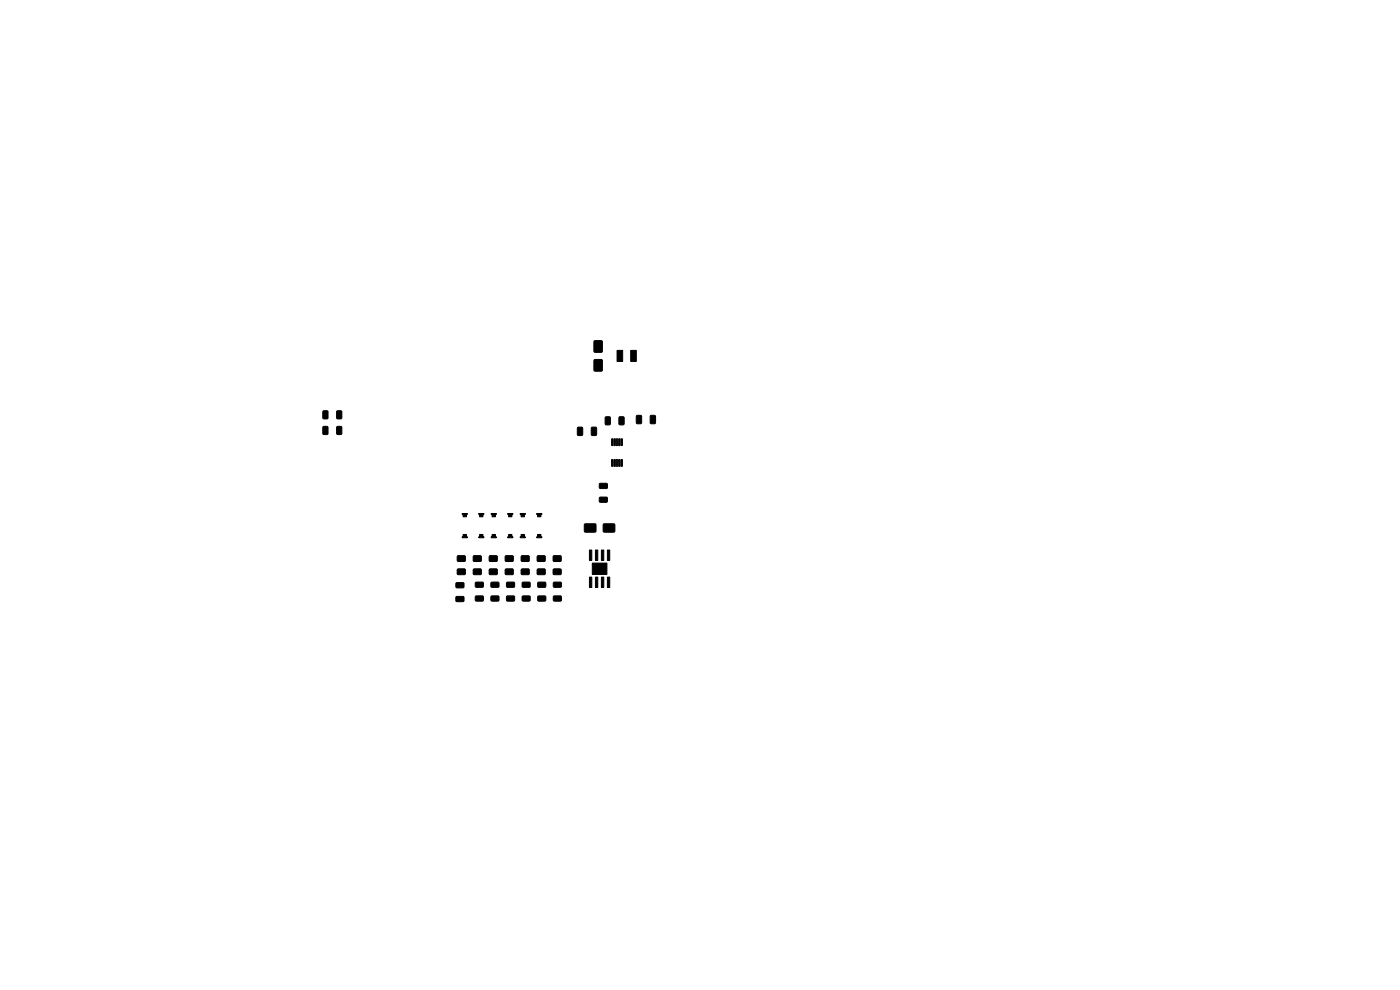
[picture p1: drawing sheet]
<svg xmlns="http://www.w3.org/2000/svg" width="297mm" height="210mm" viewBox="0 0 297 210" stroke-linecap="round" stroke-linejoin="round" font-family="sans-serif">
<g fill="#000" stroke="#000" stroke-width=".21">
<path d="M126.1 72.3h1.6v2.4h-1.6zM126.1 76.3h1.6v2.4h-1.6zM130.9 74.3h1.2v2.4h-1.2zM133.8 74.3h1.2v2.4h-1.2zM68.5 90.5l.9-.1 .2 .2v1.3l-.2 .3h-.7l-.2-.2zM68.5 87.2l.9-.1 .2 .2v1.3l-.2 .3h-.7l-.2-.2zM71.5 90.5l.8-.1 .2 .2v1.3l-.1 .3h-.7l-.3-.2zM71.5 87.2l.8-.1 .2 .2v1.3l-.1 .3h-.7l-.3-.2zM122.5 90.7l.9-.1 .2 .2v1.4l-.1 .2h-.8l-.2-.2zM125.5 90.7l.8-.1 .3 .2v1.4l-.2 .2h-.7l-.3-.2zM128.4 88.5l.8-.1 .3 .1v1.4l-.2 .2h-.7l-.2-.1zM129.8 97.5l.2 .1v1.3h-.3z"/>
<path d="M129.8 93.1l.2 .1v1.3h-.3zM130.3 97.5l.2 .1v1.3h-.3zM130.3 93.1l.2 .1v1.3h-.3zM130.8 97.5l.2 .1v1.3h-.3zM130.8 93.1l.2 .1v1.3h-.3zM131.3 97.5l.2 .1v1.3h-.3zM131.3 93.1l.2 .1v1.3h-.3zM131.8 97.5l.2 .1v1.3h-.3zM131.8 93.1l.2 .1v1.3h-.3zM131.4 88.5l.8-.1 .2 .1v1.4l-.1 .2h-.8l-.2-.1zM135 88.2l.9-.1 .2 .2v1.4l-.1 .2h-.8l-.2-.2zM138 88.2l.8-.1 .3 .2v1.4l-.2 .2h-.7l-.3-.2z"/>
<path d="M97.1 117.9h1.5l.1 .2v.9l-.2 .1h-1.4l-.1-.2zM98.2 113.4h.7v.5h.2v.2h-1v-.2h.1zM98.1 108.9h1v.2h-.2v.5h-.7v-.5h-.1zM100.4 117.9h1.6l.1 .2v.9l-.2 .1h-1.4l-.1-.2zM101.7 113.4h.7v.5h.3v.2h-1.1v-.2h.1zM101.6 108.9h1.1v.2h-.3v.5h-.7v-.5h-.1zM104.4 113.4h.7v.5h.2v.2h-1.1v-.2h.2zM103.8 117.9h1.6l.1 .2v.9l-.2 .1h-1.4l-.1-.2zM104.2 108.9h1.1v.2h-.2v.5h-.7v-.5h-.2zM107.9 113.4h.7v.5h.2v.2h-1.1v-.2h.2zM107.2 117.9h1.6l.1 .2v.9l-.2 .1h-1.4l-.1-.2zM107.7 108.9h1.1v.2h-.2v.5h-.7v-.5h-.2z"/>
<path d="M110.5 113.4h.7v.5h.2v.2h-1v-.2h.1zM110.4 108.9h1v.2h-.2v.5h-.7v-.5h-.1zM110.6 117.9h1.5l.2 .2v.9l-.3 .1h-1.3l-.2-.2zM114 113.4h.7v.5h.2v.2h-1v-.2h.1zM113.9 108.9h1v.2h-.2v.5h-.7v-.5h-.1zM114 117.9h1.5l.2 .2v.9l-.3 .1h-1.3l-.2-.2zM117.4 117.9h1.5l.2 .2v.9l-.3 .1h-1.3l-.2-.2zM125 116.7h.5v2.2h-.5zM124 111.2h2.4v1.6h-2.4zM126.3 116.7h.5v2.2h-.5zM127.2 105.5h1.5l.2 .2v.7l-.3 .2-1.3-.1-.2-.2zM127.2 102.6l1.5-.1 .2 .3v.7l-.3 .1h-1.3l-.2-.2z"/>
<path d="M127.6 116.7h.5v2.2h-.5zM128.9 116.7h.5v2.2h-.5zM128 111.2h2.4v1.6h-2.4zM96.8 123.7l1.5-.1 .1 .2v.8l-.2 .1h-1.4l-.1-.2zM96.8 126.6l1.5-.1 .1 .3v.7l-.2 .1h-1.4l-.1-.2zM97.1 120.7h1.5l.1 .2v.9l-.2 .1h-1.4l-.1-.2zM100.4 120.7h1.6l.1 .2v.9l-.2 .1h-1.4l-.1-.2zM100.9 123.5h1.5l.2 .2-.1 .7-.2 .2h-1.3l-.2-.2zM100.9 126.5l1.5-.1 .2 .3-.1 .7-.2 .1h-1.3l-.2-.2zM103.8 120.7h1.6l.1 .2v.9l-.2 .1h-1.4l-.1-.2zM104.2 123.5h1.5l.2 .2v.7l-.3 .2h-1.3l-.2-.2zM104.2 126.5l1.5-.1 .2 .3v.7l-.3 .1h-1.3l-.2-.2z"/>
<path d="M107.2 120.7h1.6l.1 .2v.9l-.2 .1h-1.4l-.1-.2zM107.5 123.5h1.5l.2 .2v.7l-.3 .2h-1.3l-.2-.2zM107.5 126.5l1.5-.1 .2 .3v.7l-.3 .1h-1.3l-.2-.2zM110.6 120.7h1.5l.2 .2v.9l-.3 .1h-1.3l-.2-.2zM110.8 123.5h1.5l.2 .2v.7l-.3 .2h-1.3l-.2-.2zM110.8 126.5l1.5-.1 .2 .3v.7l-.3 .1h-1.3l-.2-.2zM114 120.7h1.5l.2 .2v.9l-.3 .1h-1.3l-.2-.2zM114.1 123.5h1.6l.1 .2v.7l-.2 .2h-1.4l-.1-.2zM114.1 126.5l1.6-.1 .1 .3v.7l-.2 .1h-1.4l-.1-.2zM117.4 120.7h1.5l.2 .2v.9l-.3 .1h-1.3l-.2-.2zM117.4 123.5h1.6l.1 .2v.7l-.2 .2h-1.4l-.1-.2zM117.4 126.5l1.6-.1 .1 .3v.7l-.2 .1h-1.4l-.1-.2z"/>
<path d="M125 122.4h.5v2.2h-.5zM126.3 122.4h.5v2.2h-.5zM127.6 122.4h.5v2.2h-.5zM125.6 119.5h3.1v2.4h-3.1zM128.9 122.4h.5v2.2h-.5z"/>
</g>
</svg>
